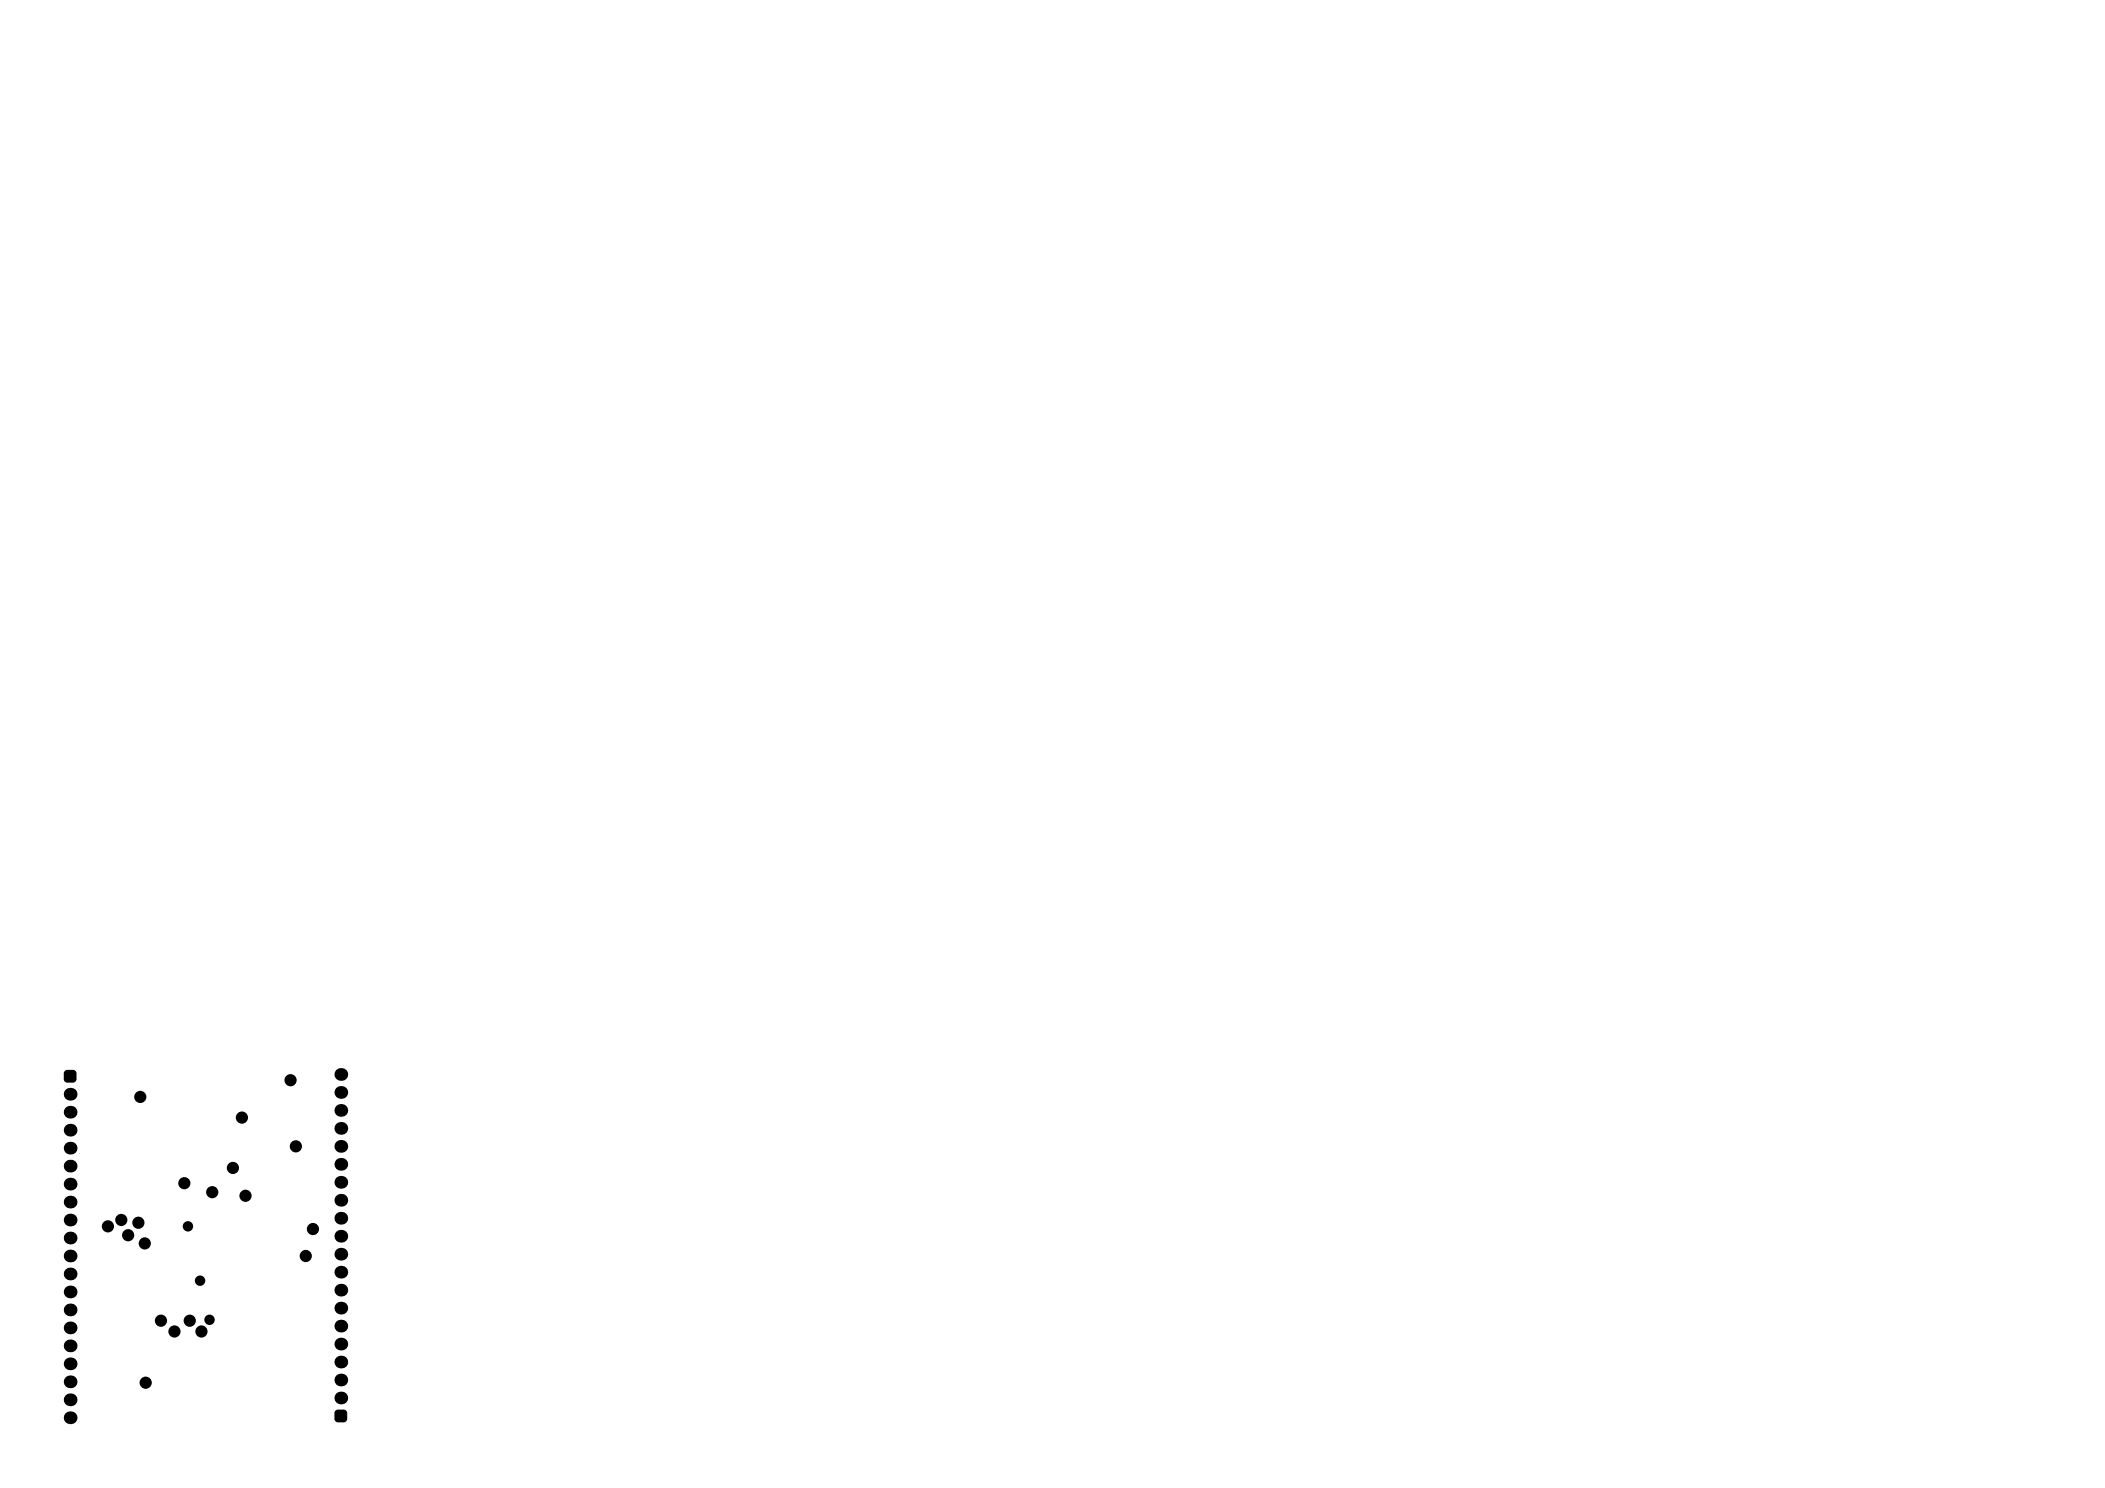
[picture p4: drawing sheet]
<svg xmlns="http://www.w3.org/2000/svg" width="297mm" height="210mm" viewBox="0 0 297 210" stroke-linecap="round" stroke-linejoin="round" font-family="sans-serif">
<g fill="#000">
<path d="M9.1 151.2l.4-.3v.5h-.5zM9 152.2h.5v.5h-.3zM10.3 152.2h.5l-.2 .5h-.3zM10.3 150.9l.4 .3 .1 .2h-.5zM47.3 199.1l.4-.3v.5h-.5zM48.5 198.8l.2 .1 .3 .4h-.5zM47.2 200.1h.5v.5h-.3zM48.5 200.1h.5l-.3 .5h-.2z"/>
<circle cx="9.9" cy="159.4" r=".9"/>
<circle cx="9.9" cy="156.9" r=".9"/>
<circle cx="9.9" cy="154.4" r=".9"/>
<circle cx="19.8" cy="154.7" r=".86"/>
<circle cx="34.1" cy="157.7" r=".86"/>
<circle cx="41" cy="152.4" r=".86"/>
<circle cx="48.1" cy="151.6" r=".9"/>
<circle cx="48.1" cy="159.2" r=".9"/>
<circle cx="48.1" cy="156.6" r=".9"/>
<circle cx="48.1" cy="154.1" r=".9"/>
<circle cx="9.9" cy="177.2" r=".9"/>
<circle cx="9.9" cy="174.6" r=".9"/>
<circle cx="9.9" cy="172.1" r=".9"/>
<circle cx="9.9" cy="169.6" r=".9"/>
<circle cx="9.9" cy="179.7" r=".9"/>
<circle cx="9.9" cy="162" r=".9"/>
<circle cx="9.9" cy="164.5" r=".9"/>
<circle cx="9.9" cy="167" r=".9"/>
<circle cx="15.2" cy="173" r=".86"/>
<circle cx="17.1" cy="172.1" r=".86"/>
<circle cx="18.1" cy="174.2" r=".86"/>
<circle cx="19.5" cy="172.5" r=".86"/>
<circle cx="20.4" cy="175.4" r=".86"/>
<circle cx="26" cy="166.9" r=".86"/>
<circle cx="26.5" cy="173" r=".74"/>
<circle cx="29.9" cy="168.2" r=".86"/>
<circle cx="32.9" cy="164.8" r=".86"/>
<circle cx="34.6" cy="168.7" r=".86"/>
<circle cx="41.8" cy="161.7" r=".86"/>
<circle cx="43.1" cy="177.2" r=".86"/>
<circle cx="44.2" cy="173.4" r=".86"/>
<circle cx="48.1" cy="164.2" r=".9"/>
<circle cx="48.1" cy="176.9" r=".9"/>
<circle cx="48.1" cy="174.4" r=".9"/>
<circle cx="48.1" cy="171.9" r=".9"/>
<circle cx="48.1" cy="166.8" r=".9"/>
<circle cx="48.1" cy="169.3" r=".9"/>
<circle cx="48.1" cy="161.7" r=".9"/>
<circle cx="48.1" cy="179.5" r=".9"/>
<circle cx="9.9" cy="194.9" r=".9"/>
<circle cx="9.9" cy="192.4" r=".9"/>
<circle cx="9.9" cy="200" r=".9"/>
<circle cx="9.9" cy="187.3" r=".9"/>
<circle cx="9.9" cy="197.5" r=".9"/>
<circle cx="9.9" cy="182.2" r=".9"/>
<circle cx="9.9" cy="189.9" r=".9"/>
<circle cx="9.9" cy="184.8" r=".9"/>
<circle cx="20.6" cy="195.1" r=".86"/>
<circle cx="22.7" cy="186.3" r=".86"/>
<circle cx="24.6" cy="187.8" r=".86"/>
<circle cx="26.8" cy="186.3" r=".86"/>
<circle cx="28.2" cy="180.7" r=".74"/>
<circle cx="28.4" cy="187.8" r=".86"/>
<circle cx="29.6" cy="186.2" r=".74"/>
<circle cx="48.1" cy="184.5" r=".9"/>
<circle cx="48.1" cy="197.2" r=".9"/>
<circle cx="48.1" cy="182" r=".9"/>
<circle cx="48.1" cy="192.1" r=".9"/>
<circle cx="48.1" cy="187.1" r=".9"/>
<circle cx="48.1" cy="194.7" r=".9"/>
<circle cx="48.1" cy="189.6" r=".9"/>
</g>
<g fill="#000">
<path d="M9 151.4l.5-.5h.8l.5 .5v.8l-.5 .5h-.8l-.5-.5z" fill-rule="evenodd"/>
<path d="M47.2 199.3l.5-.5h.8l.5 .5v.8l-.5 .5h-.8l-.5-.5z" fill-rule="evenodd"/>
</g>
</svg>
